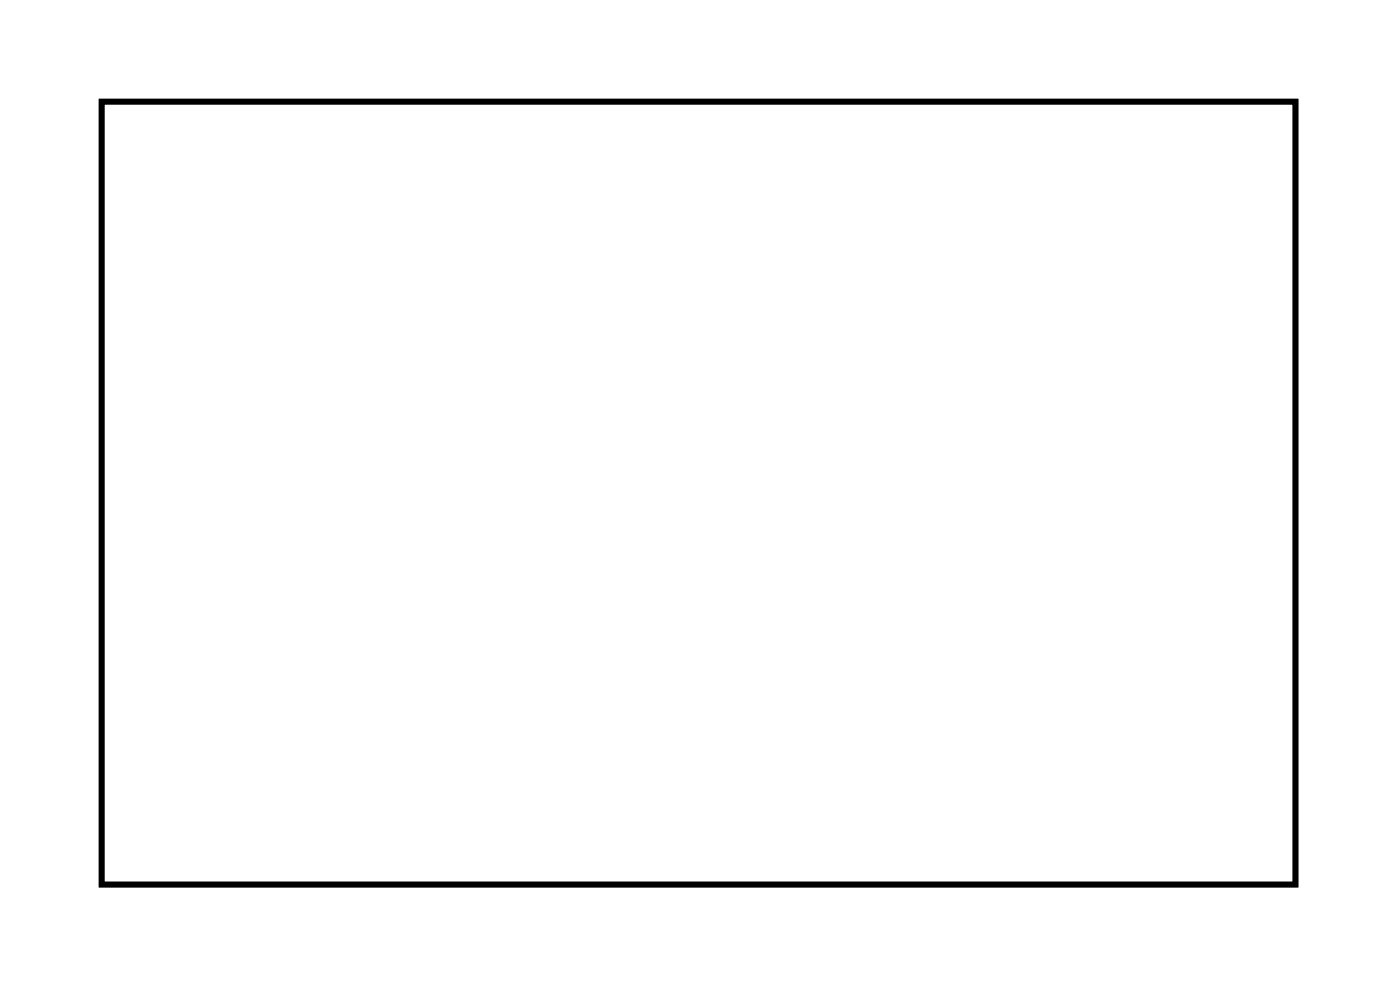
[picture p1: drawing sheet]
<svg xmlns="http://www.w3.org/2000/svg" width="50mm" height="35mm" viewBox="0 0 50 35" stroke-linecap="round" stroke-linejoin="round" font-family="sans-serif">
<path d="M3.6 3.6h42.8v28h-42.8z" fill="none" stroke="#000" stroke-width=".2"/>
<path d="M3.6 3.6h42.8v28.1h-42.8zM3.6 3.6v28h42.8v-28z" fill="#000"/>
<path d="M20.4 15.1h1.4v1.4h-1.4z" fill="#fff"/>
<path d="M20.4 15.1h1.4v1.4h-1.4z" fill="none" stroke="#fff" stroke-width=".76" stroke-linecap="butt"/>
<circle cx="21.1" cy="15.8" r=".7" fill="#fff"/>
<circle cx="21.1" cy="15.8" r=".7" fill="none" stroke="#fff" stroke-width=".76" stroke-linecap="butt"/>
<circle cx="28.7" cy="15.8" r=".7" fill="#fff"/>
<circle cx="28.7" cy="15.8" r=".7" fill="none" stroke="#fff" stroke-width=".76" stroke-linecap="butt"/>
<circle cx="21.1" cy="18.3" r=".7" fill="#fff"/>
<circle cx="21.1" cy="18.3" r=".7" fill="none" stroke="#fff" stroke-width=".76" stroke-linecap="butt"/>
<circle cx="28.7" cy="18.3" r=".7" fill="#fff"/>
<circle cx="28.7" cy="18.3" r=".7" fill="none" stroke="#fff" stroke-width=".76" stroke-linecap="butt"/>
<circle cx="21.1" cy="20.8" r=".7" fill="#fff"/>
<circle cx="21.1" cy="20.8" r=".7" fill="none" stroke="#fff" stroke-width=".76" stroke-linecap="butt"/>
<circle cx="28.7" cy="20.8" r=".7" fill="#fff"/>
<circle cx="28.7" cy="20.8" r=".7" fill="none" stroke="#fff" stroke-width=".76" stroke-linecap="butt"/>
<circle cx="21.1" cy="23.4" r=".7" fill="#fff"/>
<circle cx="21.1" cy="23.4" r=".7" fill="none" stroke="#fff" stroke-width=".76" stroke-linecap="butt"/>
<circle cx="28.7" cy="23.4" r=".7" fill="#fff"/>
<circle cx="28.7" cy="23.4" r=".7" fill="none" stroke="#fff" stroke-width=".76" stroke-linecap="butt"/>
<path d="M33.4 15h1.6v1.5h-1.6z" fill="#fff"/>
<path d="M33.4 15h1.6v1.5h-1.6z" fill="none" stroke="#fff" stroke-width=".76" stroke-linecap="butt"/>
<circle cx="34.2" cy="15.8" r=".76" fill="#fff"/>
<circle cx="34.2" cy="15.8" r=".76" fill="none" stroke="#fff" stroke-width=".76" stroke-linecap="butt"/>
<circle cx="34.2" cy="19.3" r=".76" fill="#fff"/>
<circle cx="34.2" cy="19.3" r=".76" fill="none" stroke="#fff" stroke-width=".76" stroke-linecap="butt"/>
<circle cx="34.2" cy="22.8" r=".76" fill="#fff"/>
<circle cx="34.2" cy="22.8" r=".76" fill="none" stroke="#fff" stroke-width=".76" stroke-linecap="butt"/>
<path d="M14.4 23h1.6v1.5h-1.6z" fill="#fff"/>
<path d="M14.4 23h1.6v1.5h-1.6z" fill="none" stroke="#fff" stroke-width=".76" stroke-linecap="butt"/>
<circle cx="15.2" cy="23.8" r=".76" fill="#fff"/>
<circle cx="15.2" cy="23.8" r=".76" fill="none" stroke="#fff" stroke-width=".76" stroke-linecap="butt"/>
<circle cx="15.2" cy="20.3" r=".76" fill="#fff"/>
<circle cx="15.2" cy="20.3" r=".76" fill="none" stroke="#fff" stroke-width=".76" stroke-linecap="butt"/>
<circle cx="15.2" cy="16.8" r=".76" fill="#fff"/>
<circle cx="15.2" cy="16.8" r=".76" fill="none" stroke="#fff" stroke-width=".76" stroke-linecap="butt"/>
<circle cx="15.2" cy="13.3" r=".76" fill="#fff"/>
<circle cx="15.2" cy="13.3" r=".76" fill="none" stroke="#fff" stroke-width=".76" stroke-linecap="butt"/>
<circle cx="15.2" cy="9.8" r=".76" fill="#fff"/>
<circle cx="15.2" cy="9.8" r=".76" fill="none" stroke="#fff" stroke-width=".76" stroke-linecap="butt"/>
<circle cx="41.2" cy="6.8" r="1.1" fill="#fff"/>
<circle cx="41.2" cy="6.8" r="1.1" fill="none" stroke="#fff" stroke-width=".25"/>
<circle cx="8.2" cy="6.8" r="1.1" fill="#fff"/>
<circle cx="8.2" cy="6.8" r="1.1" fill="none" stroke="#fff" stroke-width=".25"/>
<circle cx="41.2" cy="28.8" r="1.1" fill="#fff"/>
<circle cx="41.2" cy="28.8" r="1.1" fill="none" stroke="#fff" stroke-width=".25"/>
<circle cx="8.2" cy="28.8" r="1.1" fill="#fff"/>
<circle cx="8.2" cy="28.8" r="1.1" fill="none" stroke="#fff" stroke-width=".25"/>
</svg>
